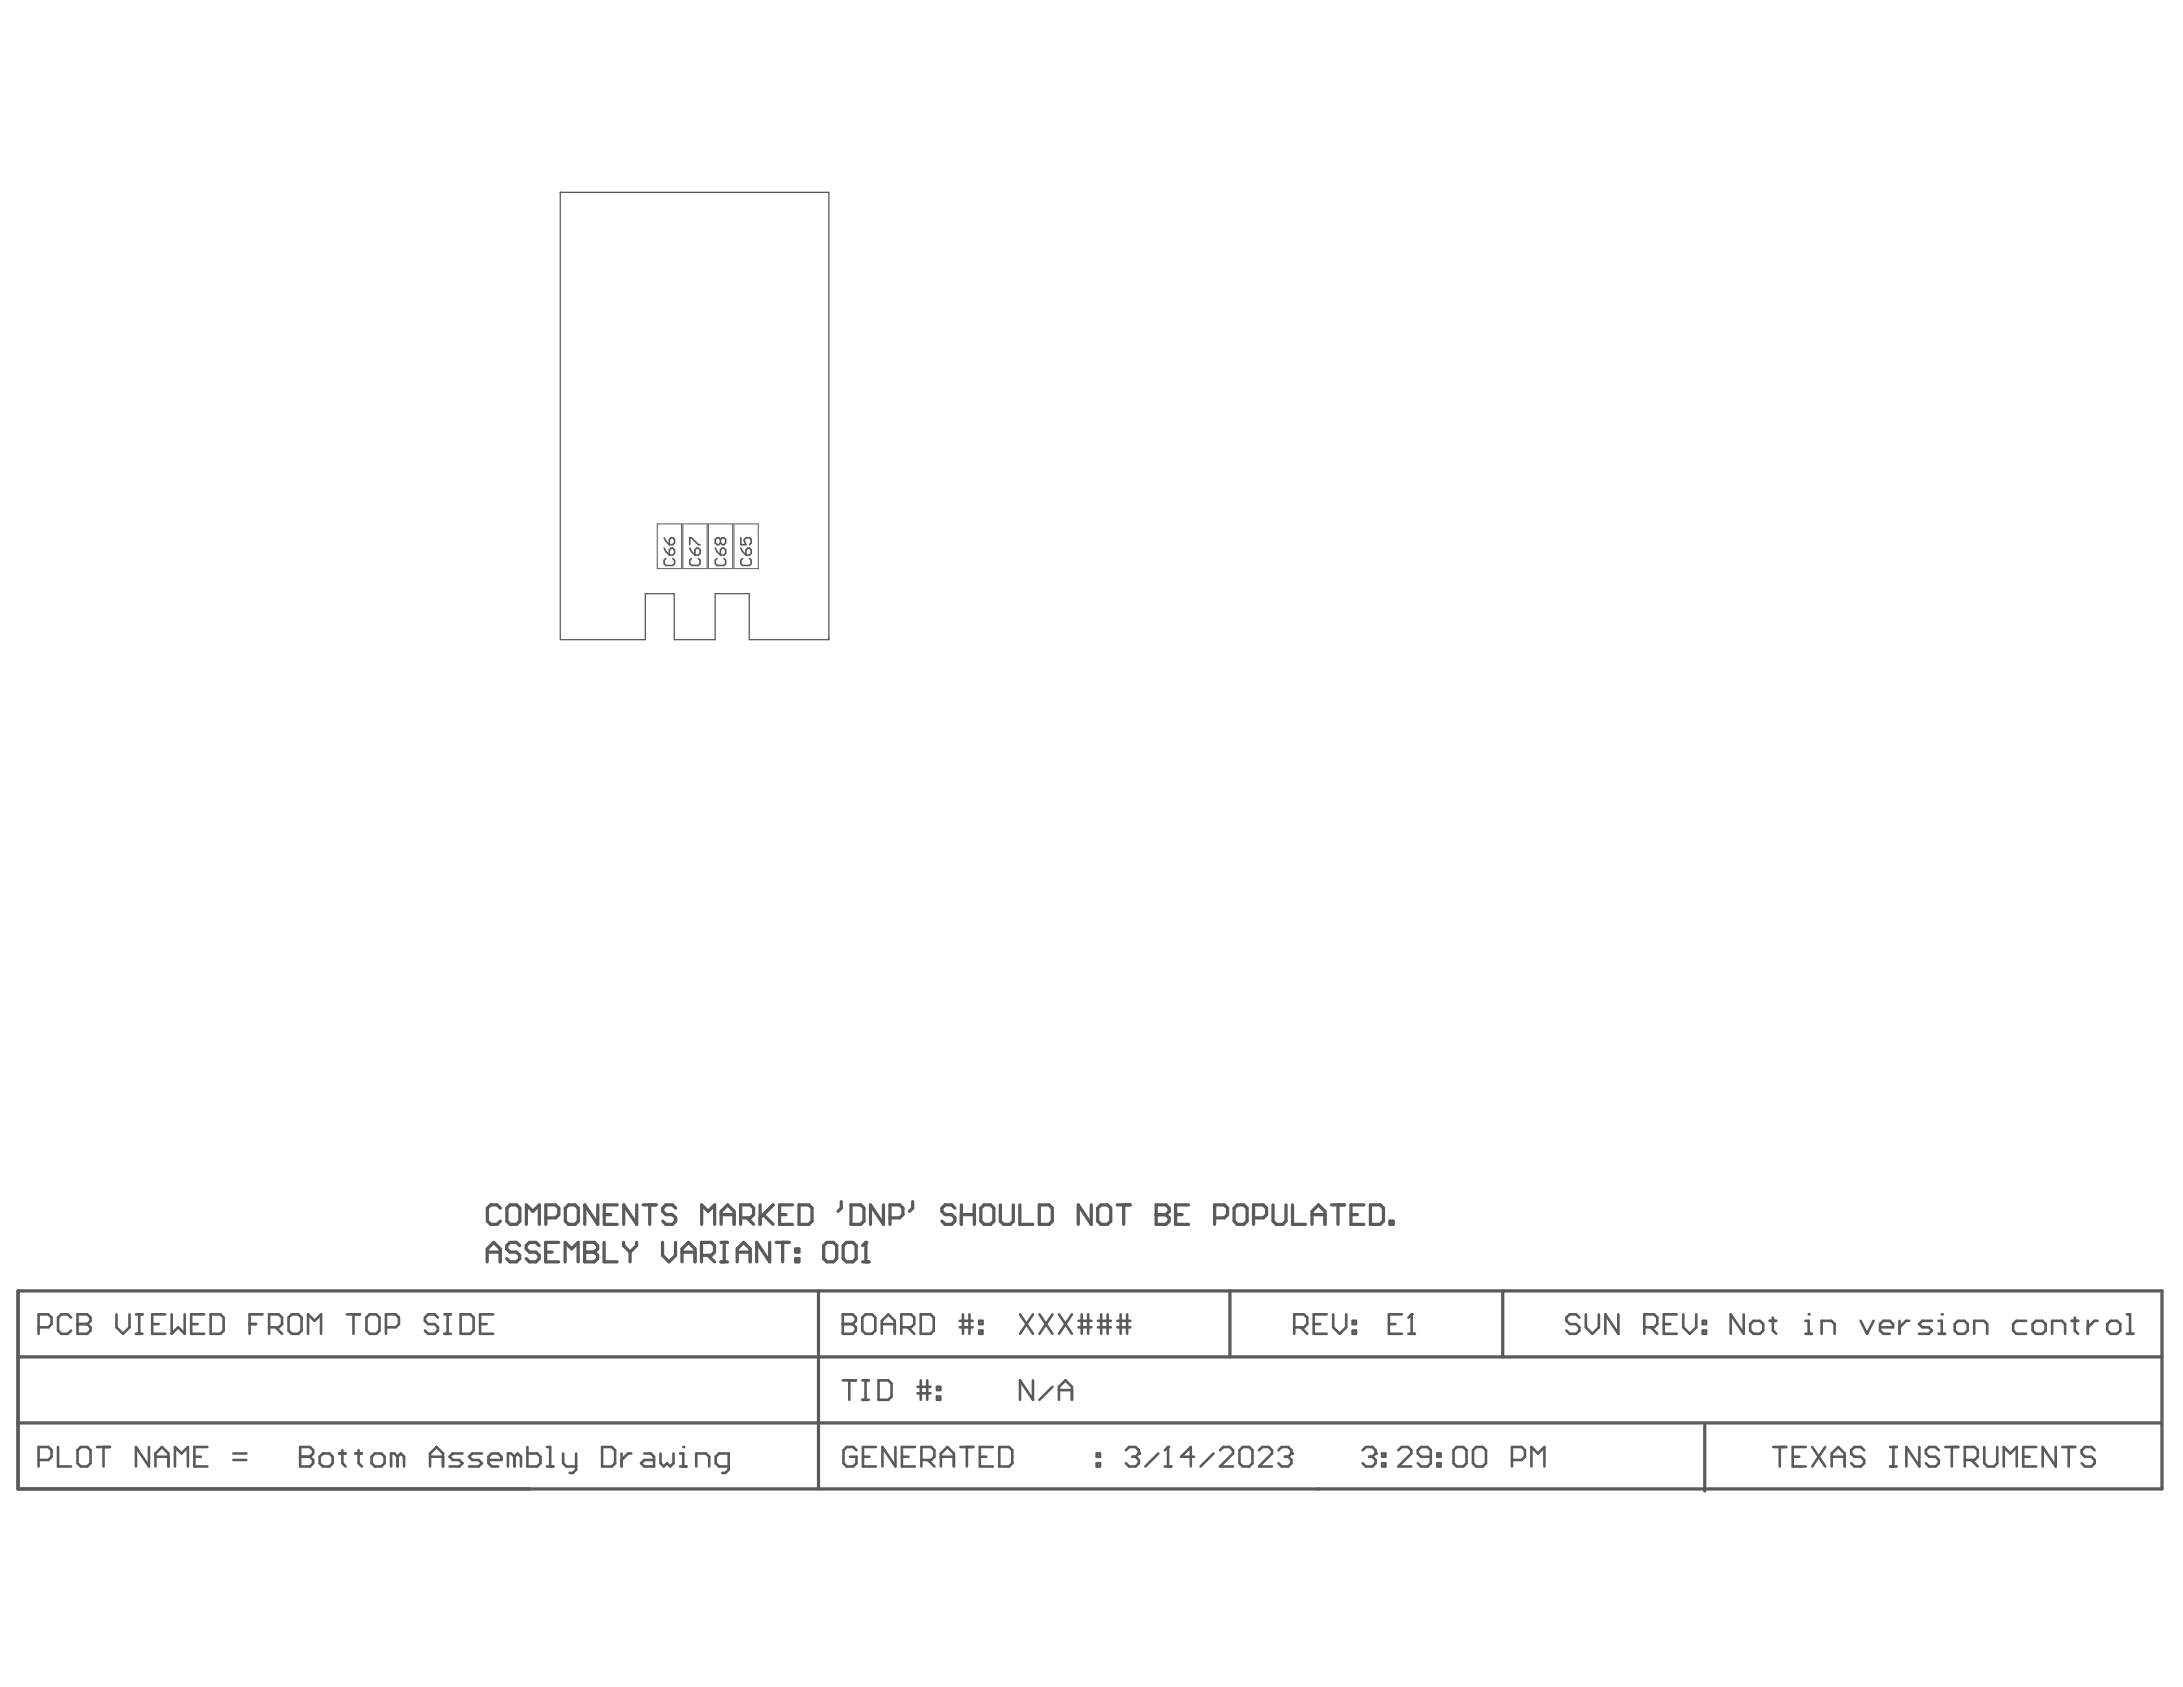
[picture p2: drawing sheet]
<svg xmlns="http://www.w3.org/2000/svg" width="279mm" height="216mm" viewBox="0 0 279 216" stroke-linecap="round" stroke-linejoin="round" font-family="sans-serif">
<path d="M71.7 24.6h.1M71.7 24.6v57.3h10.9v-5.9h3.7v5.9h5.2v-5.9h4.4v5.9h10.2v-57.3M71.7 24.6h34.4M106.1 24.6h.1" fill="none" stroke="#5a5a5a" stroke-width=".16"/>
<path d="M84.1 67h3.1v5.8h-3.1zM87.4 67h3.1v5.8h-3.1zM90.7 67h3.1v5.8h-3.1zM93.9 67h3.1v5.8h-3.1z" fill="none" stroke="#5a5a5a" stroke-width=".13"/>
<g fill="none" stroke="#5a5a5a" stroke-width=".42">
<path d="M64 154.6l-.4-.4h-.8l-.4 .4v1.7l.4 .4h.8l.4-.4M64.9 154.6l.4-.4h.8l.4 .4v1.7l-.4 .4h-.8l-.4-.4zM67.4 156.7v-2.5l.8 .8 .8-.8v2.5M69.9 155.9h1.2l.4-.5v-.8l-.4-.4h-1.2v2.5M72.4 154.6l.4-.4h.8l.4 .4v1.7l-.4 .4h-.8l-.4-.4zM76.5 154.2v2.5l-1.7-2.5v2.5M77.3 155.4h.9M79 154.2h-1.7v2.5h1.7M81.5 154.2v2.5l-1.7-2.5v2.5M82.3 154.2h1.7M83.2 154.2v2.5M86.5 154.6l-.4-.4h-.9l-.4 .4v.4l.4 .4h.9l.4 .5v.4l-.4 .4h-.9l-.4-.4"/>
<path d="M89.8 156.7v-2.5l.8 .8 .9-.8v2.5M92.3 155.4h1.7M92.3 156.7v-1.7l.8-.8 .9 .8v1.7M94.8 155.9h1.2l.5-.5v-.8l-.5-.4h-1.2v2.5M95.6 155.9l.9 .8M97.3 154.2v2.5M97.7 155.4l1.2 1.3M98.9 154.2l-1.6 1.7M99.8 155.4h.8M101.4 154.2h-1.6v2.5h1.6M102.3 154.2h1.2l.4 .4v1.7l-.4 .4h-1.2zM107.7 153.8v.8l-.4 .4"/>
<path d="M108.9 154.2h1.3l.4 .4v1.7l-.4 .4h-1.3zM113.1 154.2v2.5l-1.7-2.5v2.5M113.9 155.9h1.3l.4-.5v-.8l-.4-.4h-1.3v2.5M116.8 153.8v.8l-.4 .4M122.2 154.6l-.4-.4h-.8l-.4 .4v.4l.4 .4h.8l.4 .5v.4l-.4 .4h-.8l-.4-.4M123 155.4h1.7M123 154.2v2.5M124.7 154.2v2.5M126 154.2h.8l.4 .4v1.7l-.4 .4h-.8l-.5-.4v-1.7zM128 154.2v2.1l.4 .4h.9l.4-.4v-2.1M130.5 154.2v2.5h1.7M133 154.2h1.3l.4 .4v1.7l-.4 .4h-1.3z"/>
<path d="M139.7 154.2v2.5l-1.7-2.5v2.5M140.5 154.6l.4-.4h.8l.5 .4v1.7l-.5 .4h-.8l-.4-.4zM143 154.2h1.7M143.8 154.2v2.5M148 154.2v2.5h1.2l.4-.4v-.4l-.4-.5h-1.2M2.3 173.7h274.4M2.3 165.2h274.4v25.4h-274.4zM104.8 165.2v25.4M157.4 165.2v8.5M192.3 165.2v8.5M2.3 182.1h274.3M218.2 182.4v8.4"/>
</g>
<g fill="none" stroke="#5a5a5a" stroke-width=".21">
<path d="M85 70.1l.2 .5 .5 .4M85 68.8l.2 .5 .5 .4M85.2 71.5l-.2 .2v.4l.2 .3h.9l.2-.3v-.4l-.2-.2M85.7 70.4l.2-.3h.2l.2 .3v.4l-.2 .2h-.4zM85.7 69l.2-.2h.2l.2 .2v.5l-.2 .2h-.4zM88.3 69.7v-.9h.2l.9 .9h.2M88.3 70.1l.2 .5 .4 .4M88.5 71.5l-.2 .2v.4l.2 .3h.9l.2-.3v-.4l-.2-.2M89.2 70.1h.2l.2 .3v.4l-.2 .2h-.5v-.6zM91.5 70.1l.3 .5 .4 .4M91.8 71.5l-.3 .2v.4l.3 .3h.9l.2-.3v-.4l-.2-.2M92.2 69l-.2-.2h-.2l-.3 .2v.5l.3 .2h.2l.2-.2"/>
<path d="M92.2 69l.2-.2h.3l.2 .2v.5l-.2 .2h-.3l-.2-.2M92.2 69v.5M92.4 70.1h.3l.2 .3v.4l-.2 .2h-.5v-.6zM94.8 68.8v.9h.7l-.2-.4v-.3l.2-.2h.4l.2 .2v.5l-.2 .2M94.8 70.1l.2 .5 .5 .4M95 71.5l-.2 .2v.4l.2 .3h.9l.2-.3v-.4l-.2-.2M95.7 70.1h.2l.2 .3v.4l-.2 .2h-.4v-.6z"/>
</g>
<g fill="none" stroke="#5a5a5a" stroke-width=".33">
<path d="M107.9 176.7h1.6M108.7 176.7v2.4M110.4 176.7h.8M110.4 179.1h.8M110.8 176.7v2.4M112.4 176.7h1.3l.4 .4v1.6l-.4 .4h-1.3zM117.4 177.5h1.7M117.4 178.3h1.7M117.8 176.7v2.4M118.7 176.7v2.4M119.9 177.5h.4v.4h-.4zM119.9 178.7h.4v.4h-.4z"/>
<path d="M132.2 176.7v2.4l-1.7-2.4v2.4M134.7 177.5l-1.7 1.6M135.5 179.1v-1.6l.9-.8 .8 .8v1.6M135.5 177.9h1.7"/>
</g>
<circle cx="148" cy="155.4" r=".21" fill="#5a5a5a"/>
<g fill="none" stroke="#5a5a5a" stroke-width=".42">
<path d="M66.5 159.4l-.4-.4h-.8l-.4 .4v.4l.4 .4h.8l.4 .5v.4l-.4 .4h-.8l-.4-.4M69 159.4l-.4-.4h-.8l-.5 .4v.4l.5 .4h.8l.4 .5v.4l-.4 .4h-.8l-.5-.4M71.5 159h-1.7v2.5h1.7M74.8 159v2.5h1.3l.4-.4v-.4l-.4-.5h-1.3M148 154.2h1.2l.4 .4v.4l-.4 .4h-1.2M150.5 155.4h.8M152.1 154.2h-1.6v2.5h1.6M155.5 155.9h1.2l.4-.5v-.8l-.4-.4h-1.2v2.5M158.4 154.2h.8l.4 .4v1.7l-.4 .4h-.8l-.5-.4v-1.7zM160.4 155.9h1.3l.4-.5v-.8l-.4-.4h-1.3v2.5M162.9 154.2v2.1l.5 .4h.8l.4-.4v-2.1M165.4 154.2v2.5h1.7"/>
<path d="M167.9 155.4h1.7M167.9 156.7v-1.7l.9-.8 .8 .8v1.7M170.4 154.2h1.7M171.2 154.2v2.5M172.9 155.4h.8M174.6 154.2h-1.7v2.5h1.7M175.4 154.2h1.2l.5 .4v1.7l-.5 .4h-1.2zM177.9 156.3h.4v.4h-.4zM62.4 161.5v-1.7l.8-.8 .8 .8v1.7M62.4 160.2h1.6M69.8 160.2h.9M72.3 161.5v-2.5l.9 .8 .8-.8v2.5"/>
</g>
<circle cx="74.8" cy="160.2" r=".21" fill="#5a5a5a"/>
<g fill="none" stroke="#5a5a5a" stroke-width=".42">
<path d="M74.8 159h1.3l.4 .4v.4l-.4 .4h-1.3M77.3 159v2.5h1.7M79.8 159v.4l.8 .8M81.5 159v.4l-.9 .8M84.8 159v1.7l.8 .8 .9-.8v-1.7M92.3 159h.8M92.7 159v2.5M98.5 159v2.5l-1.7-2.5v2.5M99.3 159h1.7M100.2 159v2.5M101.8 159.8h.4v.4h-.4zM105.4 159.4l.4-.4h.9l.4 .4v1.7l-.4 .4h-.9l-.4-.4z"/>
<path d="M107.9 159.4l.4-.4h.9l.4 .4v1.7l-.4 .4h-.9l-.4-.4zM110.8 159v2.5M80.6 160.2v1.3M87.3 160.2h1.7M87.3 161.5v-1.7l.8-.8 .9 .8v1.7M89.8 160.7h1.2l.4-.5v-.8l-.4-.4h-1.2v2.5M90.6 160.7l.8 .8M92.3 161.5h.8M94.4 160.2h1.6M94.4 161.5v-1.7l.8-.8 .8 .8v1.7M101.8 161.1h.4v.4h-.4zM110.4 161.5h.8"/>
</g>
<circle cx="110.8" cy="159" r=".21" fill="#5a5a5a"/>
<path d="M110.8 159l-.4 .4" fill="none" stroke="#5a5a5a" stroke-width=".42"/>
<path d="M165.6 169.9h1.3l.4-.4v-.9l-.4-.4h-1.3v2.5M166.5 169.9l.8 .8M168.1 169.5h.9M169.8 168.2h-1.7v2.5h1.7M170.6 168.2v1.7l.9 .8 .8-.8v-1.7M173.1 170.3h.4v.4h-.4zM173.1 169h.4v.5h-.4zM38.4 185.2v2.5h1.3l.4-.4v-.5l-.4-.4h-1.3" fill="none" stroke="#5a5a5a" stroke-width=".33"/>
<circle cx="38.4" cy="186.4" r=".17" fill="#5a5a5a"/>
<g fill="none" stroke="#5a5a5a" stroke-width=".33">
<path d="M38.4 185.2h1.3l.4 .4v.4l-.4 .4h-1.3M40.9 186.4l.4-.4h.9l.4 .4v.9l-.4 .4h-.9l-.4-.4zM43.4 186h.8M43.8 185.6v1.7l.4 .4M45.5 186h.8M45.9 185.6v1.7l.4 .4M47.6 186.4l.4-.4h.8l.4 .4v.9l-.4 .4h-.8l-.4-.4zM50.9 186.4l-.4-.4h-.4v1.7M50.9 186.4v1.3M50.9 186.4l.4-.4 .4 .4v1.3M55 186.4h1.7M55 187.7v-1.7l.9-.8 .8 .8v1.7"/>
<path d="M59.2 186h-1.3l-.4 .4 .4 .4h.9l.4 .5-.4 .4h-1.3M61.7 186h-1.3l-.4 .4 .4 .4h.9l.4 .5-.4 .4h-1.3M62.5 186.8h1.7v-.4l-.4-.4h-.9l-.4 .4v.9l.4 .4h.9M65.8 186.4l-.4-.4h-.4v1.7M65.8 186.4v1.3M65.8 186.4l.5-.4 .4 .4v1.3M67.5 185.2v2.5h1.3l.4-.4v-.9l-.4-.4h-1.3M70 185.2h.4v2.5M70 187.7h.8M72.1 186v1.3l.4 .4h1.2M73.7 186v2.1l-.4 .4h-.4M77.1 185.2h1.2l.4 .4v1.7l-.4 .4h-1.2z"/>
<path d="M79.6 186v1.7M80.8 186h-.4l-.8 .8M82.5 186h.8l.4 .4v1.3h-1.2l-.5-.4 .5-.5h1.2M84.5 186v1.3l.5 .4 .4-.4 .4 .4 .4-.4v-1.3M87 187.7h.9M87 186h.4v1.7"/>
</g>
<circle cx="87.4" cy="185.2" r=".17" fill="#5a5a5a"/>
<path d="M89.1 187.7v-1.7h1.3l.4 .4v1.3M93.3 187.7h-1.3l-.4-.4v-.9l.4-.4h1.3v2.1l-.4 .4h-.5M144.1 185.6l.4-.4h.8l.5 .4v.4" fill="none" stroke="#5a5a5a" stroke-width=".33"/>
<circle cx="145.8" cy="186" r=".17" fill="#5a5a5a"/>
<path d="M144.9 186.4h.4M145.3 186.4l.5 .4v.5l-.5 .4h-.8l-.4-.4M145.8 186l-.5 .4M148.3 186l-1.7 1.7M149.1 187.7h.8M149.5 185.2v2.5" fill="none" stroke="#5a5a5a" stroke-width=".33"/>
<circle cx="149.5" cy="185.2" r=".17" fill="#5a5a5a"/>
<path d="M149.5 185.2l-.4 .4M152.8 186.4h-1.6l1.2-1.2v2.5M155.3 186l-1.6 1.7M156.1 185.6l.5-.4h.8l.4 .4v.4l-1.7 1.7h1.7M158.6 185.6l.5-.4h.8l.4 .4v1.7l-.4 .4h-.8l-.5-.4zM161.1 185.6l.4-.4h.9l.4 .4v.4l-1.7 1.7h1.7M163.6 185.6l.4-.4h.9l.4 .4v.4" fill="none" stroke="#5a5a5a" stroke-width=".33"/>
<circle cx="165.3" cy="186" r=".17" fill="#5a5a5a"/>
<g fill="none" stroke="#5a5a5a" stroke-width=".33">
<path d="M4.9 169.9h1.3l.4-.4v-.9l-.4-.4h-1.3v2.5M9.1 168.6l-.4-.4h-.9l-.4 .4v1.7l.4 .4h.9l.4-.4M9.9 168.2v2.5h1.3l.4-.4v-.4l-.4-.4h-1.3M109.6 185.6l-.4-.4h-.8l-.4 .4v1.7l.4 .4h.8l.4-.4v-.9h-.8M110.5 186.4h.8M112.1 185.2h-1.6v2.5h1.6M114.6 185.2v2.5l-1.7-2.5v2.5M115.4 186.4h.9M117.1 185.2h-1.7v2.5h1.7M117.9 186.8h1.3l.4-.4v-.8l-.4-.4h-1.3v2.5M118.8 186.8l.8 .9M120.4 186.4h1.7"/>
<path d="M120.4 187.7v-1.7l.9-.8 .8 .8v1.7M122.9 185.2h1.7M123.7 185.2v2.5M125.4 186.4h.8M127.1 185.2h-1.7v2.5h1.7M127.9 185.2h1.2l.5 .4v1.7l-.5 .4h-1.2zM140.4 186h.4v.4h-.4zM140.4 187.3h.4v.4h-.4zM164.5 186.4h.4M164.9 186.4l.4 .4v.5l-.4 .4h-.9l-.4-.4M165.3 186l-.4 .4"/>
</g>
<circle cx="9.9" cy="169.5" r=".17" fill="#5a5a5a"/>
<g fill="none" stroke="#5a5a5a" stroke-width=".33">
<path d="M9.9 168.2h1.3l.4 .4v.4l-.4 .5h-1.3M14.9 168.2v1.7l.8 .8 .9-.8v-1.7M17.4 168.2h.8M17.4 170.7h.8M17.8 168.2v2.5M19.5 169.5h.8M21.1 168.2h-1.6v2.5h1.6M22 168.2v2.5l.8-.8 .8 .8v-2.5M24.5 169.5h.8M26.1 168.2h-1.6v2.5h1.6M27 168.2h1.2l.4 .4v1.7l-.4 .4h-1.2zM31.9 169.5h.9"/>
<path d="M33.6 168.2h-1.7v2.5M34.4 169.9h1.3l.4-.4v-.9l-.4-.4h-1.3v2.5M35.3 169.9l.8 .8M36.9 168.6l.4-.4h.9l.4 .4v1.7l-.4 .4h-.9l-.4-.4zM39.4 170.7v-2.5l.9 .8 .8-.8v2.5M44.4 168.2h1.7M45.2 168.2v2.5M46.9 168.6l.4-.4h.9l.4 .4v1.7l-.4 .4h-.9l-.4-.4zM49.4 169.9h1.2l.5-.4v-.9l-.5-.4h-1.2v2.5M56 168.6l-.4-.4h-.8l-.4 .4v.4l.4 .5h.8l.4 .4v.4l-.4 .4h-.8l-.4-.4M56.9 168.2h.8M56.9 170.7h.8"/>
<path d="M57.3 168.2v2.5M59 168.2h1.2l.4 .4v1.7l-.4 .4h-1.2zM61.4 169.5h.9M63.1 168.2h-1.7v2.5h1.7M177.8 169.5h.8M179.4 168.2h-1.6v2.5h1.6M180.3 170.7h.8M180.7 168.2v2.5"/>
</g>
<circle cx="180.7" cy="168.2" r=".17" fill="#5a5a5a"/>
<g fill="none" stroke="#5a5a5a" stroke-width=".33">
<path d="M107.9 168.2v2.5h1.2l.4-.4v-.4l-.4-.4h-1.2M130.5 168.2l1.7 2.5M132.2 168.2l-1.7 2.5M133 168.2l1.7 2.5M134.7 168.2l-1.7 2.5M135.5 168.2l1.7 2.5M137.2 168.2l-1.7 2.5M138 169h1.7M138 169.9h1.7M138.4 168.2v2.5M139.3 168.2v2.5M140.5 169h1.7"/>
<path d="M140.5 169.9h1.7M140.9 168.2v2.5M141.8 168.2v2.5M143 169h1.7M143 169.9h1.7M143.4 168.2v2.5M144.3 168.2v2.5M180.7 168.2l-.4 .4"/>
</g>
<circle cx="107.9" cy="169.5" r=".17" fill="#5a5a5a"/>
<g fill="none" stroke="#5a5a5a" stroke-width=".33">
<path d="M107.9 168.2h1.2l.4 .4v.4l-.4 .5h-1.2M110.4 168.6l.4-.4h.8l.4 .4v1.7l-.4 .4h-.8l-.4-.4zM112.9 169.5h1.6M112.9 170.7v-1.7l.8-.8 .8 .8v1.7M115.4 169.9h1.2l.4-.4v-.9l-.4-.4h-1.2v2.5M116.2 169.9l.8 .8M117.8 168.2h1.3l.4 .4v1.7l-.4 .4h-1.3zM122.8 169.9h1.7M122.8 169h1.7M123.2 168.2v2.5M124.1 168.2v2.5M125.3 169h.4v.5h-.4z"/>
<path d="M125.3 170.3h.4v.4h-.4zM4.9 186.8h1.3l.4-.4v-.8l-.4-.4h-1.3v2.5M7.4 185.2v2.5h1.7M9.9 185.6l.4-.4h.9l.4 .4v1.7l-.4 .4h-.9l-.4-.4zM12.4 185.2h1.7M13.2 185.2v2.5M19.1 185.2v2.5l-1.7-2.5v2.5M19.9 187.7v-1.7l.8-.8 .9 .8v1.7M19.9 186.4h1.7M22.4 187.7v-2.5l.8 .8 .9-.8v2.5M24.9 186.4h.8M26.5 185.2h-1.6v2.5h1.6"/>
<path d="M29.9 186.8h1.6M29.9 186h1.6M174.4 185.6l.4-.4h.8l.5 .4v.4"/>
</g>
<circle cx="176.1" cy="186" r=".17" fill="#5a5a5a"/>
<g fill="none" stroke="#5a5a5a" stroke-width=".33">
<path d="M223.2 168.2v2.5l-1.7-2.5v2.5M224 169.5l.4-.5h.9l.4 .5v.8l-.4 .4h-.9l-.4-.4zM226.5 169h.8M226.9 168.6v1.7l.4 .4M231.1 170.7h.8M231.1 169h.4v1.7M175.2 186.4h.4M175.6 186.4l.5 .4v.5l-.5 .4h-.8l-.4-.4M176.1 186l-.5 .4M176.9 186h.4v.4h-.4zM176.9 187.3h.4v.4h-.4zM179 185.6l.4-.4h.8l.4 .4v.4l-1.6 1.7h1.6"/>
<path d="M183.1 186.4h-1.2l-.4-.4v-.4l.4-.4h.8l.4 .4v1.7l-.4 .4h-.8l-.4-.4M184 186h.4v.4h-.4zM184 187.3h.4v.4h-.4zM186 185.6l.4-.4h.9l.4 .4v1.7l-.4 .4h-.9l-.4-.4zM188.5 185.6l.4-.4h.9l.4 .4v1.7l-.4 .4h-.9l-.4-.4zM193.5 186.8h1.3l.4-.4v-.8l-.4-.4h-1.3v2.5M196 187.7v-2.5l.8 .8 .9-.8v2.5M227 185.2h1.6M227.8 185.2v2.5M229.5 186.4h.8M231.1 185.2h-1.6v2.5h1.6M231.9 185.2l1.7 2.5"/>
<path d="M233.6 185.2l-1.7 2.5M234.4 186.4h1.7M234.4 187.7v-1.7l.9-.8 .8 .8v1.7M238.6 185.6l-.4-.4h-.9l-.4 .4v.4l.4 .4h.9l.4 .4v.5l-.4 .4h-.9l-.4-.4M241.9 187.7h.8M241.9 185.2h.8M242.3 185.2v2.5M245.7 185.2v2.5l-1.7-2.5v2.5M248.1 185.6l-.4-.4h-.8l-.4 .4v.4l.4 .4h.8l.4 .4v.5l-.4 .4h-.8l-.4-.4M249 185.2h1.6M249.8 185.2v2.5M251.5 186.8h1.2l.4-.4v-.8l-.4-.4h-1.2v2.5"/>
<path d="M252.3 186.8l.8 .9M254 185.2v2.1l.4 .4h.8l.4-.4v-2.1M256.5 187.7v-2.5l.8 .8 .8-.8v2.5M259 186.4h.8M260.6 185.2h-1.6v2.5h1.6M263.1 185.2v2.5l-1.7-2.5v2.5M263.9 185.2h1.7M264.8 185.2v2.5M268.1 185.6l-.4-.4h-.9l-.4 .4v.4l.4 .4h.9l.4 .4v.5l-.4 .4h-.9l-.4-.4"/>
</g>
<circle cx="231.5" cy="168.2" r=".17" fill="#5a5a5a"/>
<path d="M233.1 170.7v-1.7h1.3l.4 .5v1.2M238.1 169l.9 1.7 .8-1.7M240.6 169.9h1.7v-.4l-.4-.5h-.9l-.4 .5v.8l.4 .4h.9M243.1 169v1.7M244.4 169h-.4l-.9 .9M247.3 169h-1.3l-.4 .5 .4 .4h.9l.4 .4-.4 .4h-1.3M248.1 169h.4v1.7M248.1 170.7h.8" fill="none" stroke="#5a5a5a" stroke-width=".33"/>
<circle cx="248.5" cy="168.2" r=".17" fill="#5a5a5a"/>
<g fill="none" stroke="#5a5a5a" stroke-width=".33">
<path d="M202.1 168.6l-.4-.4h-.8l-.4 .4v.4l.4 .5h.8l.4 .4v.4l-.4 .4h-.8l-.4-.4M203 168.2v1.7l.8 .8 .8-.8v-1.7M207.1 168.2v2.5l-1.6-2.5v2.5M210.5 169.9h1.2l.4-.4v-.9l-.4-.4h-1.2v2.5M211.3 169.9l.8 .8M212.9 169.5h.9M214.6 168.2h-1.7v2.5h1.7M215.4 168.2v1.7l.9 .8 .8-.8v-1.7M217.9 170.3h.4v.4h-.4zM217.9 169h.4v.5h-.4zM250.6 169h.8l.4 .5v.8l-.4 .4h-.8l-.4-.4v-.8zM252.7 170.7v-1.7h1.2l.4 .5v1.2"/>
<path d="M259.3 169h-1.2l-.4 .5v.8l.4 .4h1.2M260.2 169.5l.4-.5h.8l.4 .5v.8l-.4 .4h-.8l-.4-.4zM262.6 170.7v-1.7h1.3l.4 .5v1.2M265.1 169h.9M265.6 168.6v1.7l.4 .4M267.2 169v1.7M268.5 169h-.4l-.9 .9M269.7 169.5l.4-.5h.9l.4 .5v.8l-.4 .4h-.9l-.4-.4zM272.2 170.7h.8M272.2 168.2h.4v2.5"/>
</g>
</svg>
